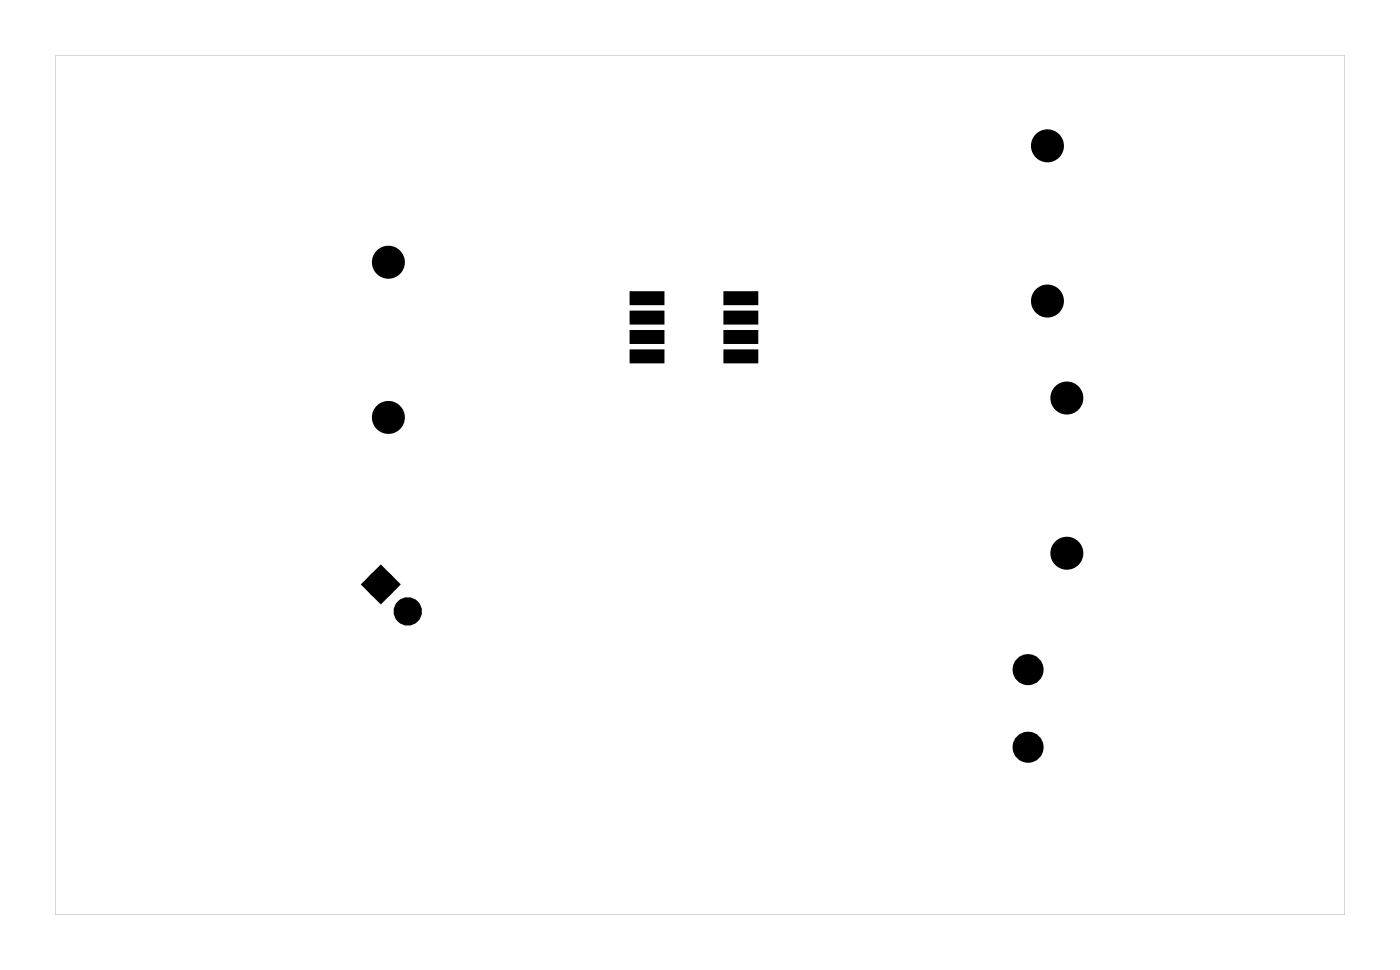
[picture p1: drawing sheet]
<svg xmlns="http://www.w3.org/2000/svg" width="92mm" height="63mm" viewBox="0 0 92 63" stroke-linecap="round" stroke-linejoin="round" font-family="sans-serif">
<g fill="#000">
<path d="M41.4 19.2h2v.7h-2zM47.5 19.2h2.1v.7h-2.1zM24.9 37.4l.9 .9-.9 .8-.8-.8zM41.4 23h2v.7h-2zM41.4 21.7h2v.7h-2zM41.4 20.5h2v.6h-2zM47.5 20.5h2.1v.6h-2.1zM47.5 21.7h2.1v.7h-2.1zM47.5 23h2.1v.7h-2.1z"/>
<path d="M3.6 3.6v56.3h84.5v-56.3zM3.6 3.6h84.5v56.3h-84.5z"/>
</g>
<path d="M41.4 19.2h2v.7h-2zM47.5 19.2h2.1v.7h-2.1zM41.4 23h2v.7h-2zM41.4 21.7h2v.7h-2zM41.4 20.5h2v.6h-2zM47.5 20.5h2.1v.6h-2.1zM47.5 21.7h2.1v.7h-2.1zM47.5 23h2.1v.7h-2.1z" fill="none" stroke="#000" stroke-width=".25"/>
<g fill="#000">
<circle cx="25.4" cy="17.2" r=".7"/>
<circle cx="68.6" cy="9.5" r=".7"/>
<circle cx="68.6" cy="19.7" r=".7"/>
<circle cx="24.9" cy="38.3" r=".6"/>
<circle cx="25.4" cy="27.3" r=".7"/>
<circle cx="69.9" cy="26.1" r=".7"/>
<circle cx="69.9" cy="36.2" r=".7"/>
<circle cx="26.7" cy="40" r=".6"/>
<circle cx="67.4" cy="48.9" r=".64"/>
<circle cx="67.4" cy="43.8" r=".64"/>
</g>
<g fill="none" stroke="#000" stroke-width=".65" stroke-linecap="butt">
<path d="M24.9 37.4l.9 .9-.9 .8-.8-.8z"/>
<circle cx="24.9" cy="38.3" r=".6"/>
<circle cx="26.7" cy="40" r=".6"/>
</g>
<g fill="none" stroke="#000" stroke-width=".76" stroke-linecap="butt">
<circle cx="25.4" cy="17.2" r=".7"/>
<circle cx="68.6" cy="19.7" r=".7"/>
<circle cx="68.6" cy="9.5" r=".7"/>
<circle cx="25.4" cy="27.3" r=".7"/>
<circle cx="69.9" cy="36.2" r=".7"/>
<circle cx="69.9" cy="26.1" r=".7"/>
<circle cx="67.4" cy="48.9" r=".64"/>
<circle cx="67.4" cy="43.8" r=".64"/>
</g>
</svg>
